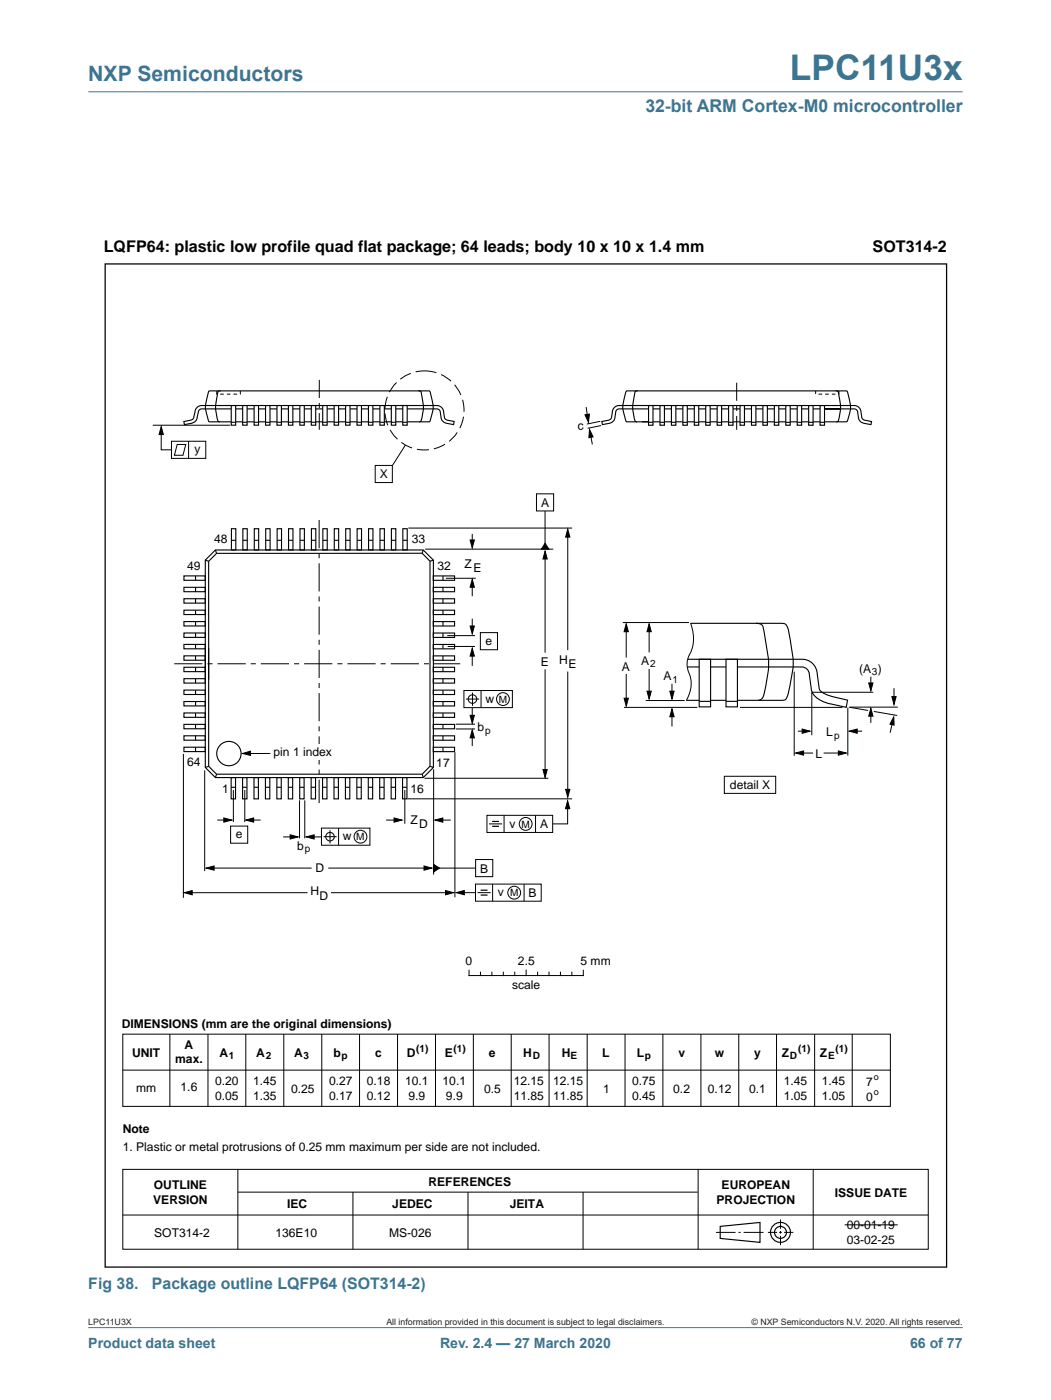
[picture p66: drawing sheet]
<svg xmlns="http://www.w3.org/2000/svg" width="210mm" height="280mm" viewBox="0 0 210 280" stroke-linecap="round" stroke-linejoin="round" font-family="sans-serif">
<defs><g id="words">
<text font-size="7.1" fill="#3c7592" x="157.8" y="16">LPC11U3x</text>
<text font-size="4.2" fill="#3c7592" x="17.6" y="16.2">NXP Semiconductors</text>
<text font-size="3.5" fill="#3c7592" x="128.9" y="22.5">32-bit ARM Cortex-M0 microcontroller</text>
<g font-size="3.2">
<text x="20.7" y="50.4">LQFP64: plastic low profile quad flat package; 64 leads; body 10 x 10 x 1.4 mm</text>
<text x="174.3" y="50.4">SOT314-2</text>
</g>
<g font-size="3.2" fill="#3c7592">
<text x="17.6" y="257.6">Fig 38.</text>
<text x="30.3" y="257.6">Package outline LQFP64 (SOT314-2)</text>
</g>
<g font-size="2.8" fill="#3c7592">
<text x="17.6" y="269.3">Product data sheet</text>
<text x="87.9" y="269.3">Rev. 2.4 — 27 March 2020</text>
<text x="181.8" y="269.3">66 of 77</text>
</g>
<g font-size="2.4">
<text x="115.4" y="86" transform="rotate(-3 115.4 86)">c</text>
<text x="38.8" y="90.5">y</text>
<text x="75.8" y="95.6">X</text>
<text x="108.1" y="101.3">A</text>
<text x="37.3" y="113.9">49</text>
<text x="42.8" y="108.6">48</text>
<text x="82.2" y="108.6">33</text>
<text x="87.4" y="113.9">32</text>
<text x="92.8" y="113.5">Z</text>
<text x="94.6" y="114.3">E</text>
<text x="97" y="128.8">e</text>
<text x="108" y="133">E</text>
<text x="111.7" y="132.6">H</text>
<text x="113.6" y="133.5">E</text>
<text x="124.2" y="134">A</text>
<text x="128" y="132.8">A</text>
<text x="132.5" y="136">A</text>
<text x="171.6" y="134.5">(A )</text>
<text x="96.9" y="140.4">w</text>
<text x="95.4" y="146.1">b</text>
<text x="165" y="147.1">L</text>
<text x="37.3" y="153">64</text>
<text x="54.6" y="151.1">pin 1 index</text>
<text x="87.1" y="153.3">17</text>
<text x="162.9" y="151.4">L</text>
<text x="44.4" y="158.5">1</text>
<text x="82" y="158.5">16</text>
<text x="145.8" y="157.7">detail X</text>
<text x="47.1" y="167.5">e</text>
<text x="68.5" y="167.9">w</text>
<text x="82" y="164.6">Z</text>
<text x="83.7" y="165.5">D</text>
<text x="101.7" y="165.4">v</text>
<text x="107.9" y="165.5">A</text>
<text x="59.3" y="169.9">b</text>
<text x="62" y="178.9">H</text>
<text x="63" y="174.3">D</text>
<text x="63.8" y="179.8">D</text>
<text x="95.9" y="174.4">B</text>
<text x="99.4" y="179.1">v</text>
<text x="105.6" y="179.3">B</text>
<text x="93" y="192.9">0</text>
<text x="102.3" y="197.6">scale</text>
<text x="103.4" y="192.9">2.5</text>
<text x="116" y="192.9">5 mm</text>
<text x="24.3" y="205.5">DIMENSIONS (mm are the original dimensions)</text>
<text x="36.9" y="209.6">A</text>
<text x="26.4" y="211.2">UNIT</text>
<text x="35" y="212.5">max.</text>
<text x="43.8" y="211.2">A</text>
<text x="51.2" y="211.2">A</text>
<text x="58.7" y="211.2">A</text>
<text x="66.6" y="211.2">b</text>
<text x="74.9" y="211.2">c</text>
<text x="81.3" y="211.2">D</text>
<text x="88.8" y="211.2">E</text>
<text x="97.6" y="211.2">e</text>
<text x="104.5" y="211.2">H</text>
<text x="112.2" y="211.2">H</text>
<text x="120.3" y="211.2">L</text>
<text x="127.2" y="211.2">L</text>
<text x="135.5" y="211.2">v</text>
<text x="142.8" y="211.2">w</text>
<text x="150.6" y="211.2">y</text>
<text x="156.1" y="211.2">Z</text>
<text x="163.7" y="211.2">Z</text>
<text x="27.2" y="218.1">mm</text>
<text x="36.1" y="218">1.6</text>
<text x="43" y="216.9">0.20</text>
<text x="43" y="219.8">0.05</text>
<text x="50.5" y="216.9">1.45</text>
<text x="50.5" y="219.8">1.35</text>
<text x="58.1" y="218.4">0.25</text>
<text x="65.7" y="216.9">0.27</text>
<text x="65.7" y="219.8">0.17</text>
<text x="73.3" y="216.9">0.18</text>
<text x="73.3" y="219.8">0.12</text>
<text x="80.9" y="216.9">10.1</text>
<text x="81.6" y="219.8">9.9</text>
<text x="88.4" y="216.9">10.1</text>
<text x="89.1" y="219.8">9.9</text>
<text x="96.7" y="218.4">0.5</text>
<text x="102.6" y="216.9">12.15</text>
<text x="102.6" y="219.8">11.85</text>
<text x="110.5" y="216.9">12.15</text>
<text x="110.5" y="219.8">11.85</text>
<text x="120.5" y="218.3">1</text>
<text x="126.2" y="216.9">0.75</text>
<text x="126.2" y="219.8">0.45</text>
<text x="134.5" y="218.3">0.2</text>
<text x="141.4" y="218.3">0.12</text>
<text x="149.6" y="218.3">0.1</text>
<text x="156.5" y="216.9">1.45</text>
<text x="156.5" y="219.8">1.05</text>
<text x="164.1" y="216.9">1.45</text>
<text x="164.1" y="219.8">1.05</text>
<text x="173" y="217.1">7</text>
<text x="173" y="220">0</text>
<text x="24.5" y="226.4">Note</text>
<text x="24.5" y="230">1. Plastic or metal protrusions of 0.25 mm maximum per side are not included.</text>
<text x="30.7" y="237.6">OUTLINE</text>
<text x="85.6" y="236.9">REFERENCES</text>
<text x="144.1" y="237.6">EUROPEAN</text>
<text x="166.7" y="239.1">ISSUE DATE</text>
<text x="30.6" y="240.6">VERSION</text>
<text x="57.3" y="241.5">IEC</text>
<text x="78.3" y="241.5">JEDEC</text>
<text x="101.8" y="241.5">JEITA</text>
<text x="143.1" y="240.6">PROJECTION</text>
<text x="169.1" y="245.6">00-01-19</text>
<text x="30.8" y="247.1">SOT314-2</text>
<text x="55" y="247.1">136E10</text>
<text x="77.7" y="247.1">MS-026</text>
<text x="169.1" y="248.5">03-02-25</text>
</g>
<g font-size="2">
<text x="129.9" y="133.3">2</text>
<text x="134.3" y="136.4">1</text>
<text x="174.1" y="135">3</text>
<text x="99.6" y="140.4">M</text>
<text x="96.9" y="146.6">p</text>
<text x="166.6" y="147.6">p</text>
<text x="71.1" y="167.9">M</text>
<text x="104.2" y="165.4">M</text>
<text x="60.9" y="170.3">p</text>
<text x="101.9" y="179.1">M</text>
<text x="45.7" y="211.6">1</text>
<text x="53.1" y="211.6">2</text>
<text x="60.6" y="211.6">3</text>
<text x="68.2" y="211.6">p</text>
<text x="83.1" y="210.2">(1)</text>
<text x="90.6" y="210.2">(1)</text>
<text x="106.4" y="211.6">D</text>
<text x="114" y="211.6">E</text>
<text x="128.8" y="211.6">p</text>
<text x="157.8" y="211.6">D</text>
<text x="159.4" y="210.2">(1)</text>
<text x="165.4" y="211.6">E</text>
<text x="166.9" y="210.2">(1)</text>
</g>
<g font-size="1.8">
<text x="174.5" y="215.8">o</text>
<text x="174.5" y="218.8">o</text>
</g>
<g font-size="1.8" fill="#231f20">
<text x="17.6" y="264.7">LPC11U3X</text>
<text x="77.2" y="264.7">All information provided in this document is subject to legal disclaimers.</text>
<text x="150.1" y="264.7">© NXP Semiconductors N.V. 2020. All rights reserved.</text>
</g>
</g></defs>
<g fill="#3c7592" stroke="#3c7592" stroke-width=".2">
<path d="M17.6 265.3h174.7z"/>
<path d="M17.6 18.3h174.7z"/>
</g>
<g fill="none" stroke="#000" stroke-width=".2">
<path d="M30.5 85h15.4M32.2 85.9v4h2M34.2 88.2h6.9v3.4h-6.9zM35.4 88.8h1.7l-.5 2.2h-1.8zM37.7 88.2v3.4M74.9 93h3.5v3.4h-3.5zM81 88.9l-2.6 4.1M107.1 98.7h3.5v3.4h-3.5zM117.1 81.3l.3 2.5M117.8 86.4l.5 2.4M119.9 84.2l-2.7 .5M120 85l-2.6 .6"/>
<path d="M81.6 105.5h32.7M84.9 109.7h25.6M89.1 115.6h5.9M94.3 106.7v2.3M94.3 116.6v2.5M108.9 102.1v7.4M108.9 111v19.4M113.4 106.6v23.3M89.3 127h5.6M89.4 129.2h5.5M94.3 123.6v2.6M94.3 130.5v2.6"/>
<path d="M95.9 126.4h3.5v3.4h-3.5zM108.9 133.7v20.7M113.4 134.2v24.2M124.4 124.4h13.2M125.1 125.1v6.3M125.1 134.7v5.7M129 140h7.7M129.6 125.1v5.3M129.6 133.7v5.2M134.2 136.6v2.6M137.9 124.6a7.4 7.4 0 0 1-.4 6.6 4.5 4.5 0 0 0 .3 3.9 6.1 6.1 0 0 1-.7 4.8M158.6 134.2v16.8"/>
<path d="M173.9 135.2v1.9M174.4 138.3l-12.3 .1v8.5M178.5 137.5v2.6M36.6 150.6v28.8M40.9 153.9v20.2M46.6 157.9v6.4M48.9 157.9v6.4M54 150.6h-5.3M59.8 159.9v7.6M60.9 159.9v7.6M80.8 157.9v6.7M81.4 159.6h32.9"/>
<path d="M84.8 155.5h24.7M86.6 153.7v21.1M90.9 150.3v29M91 144.7h3.9M91 145.7h3.9M94.3 141.5v2.5M94.3 146.8v2.3M124.6 141.4h14.7M134.2 142.6v2.6M144.7 155.1h10.2v3.4h-10.2zM147.8 141.4h20.5M159.4 146.1h1.7"/>
<path d="M159.9 150.5h2.5M164.5 150.5h3.7M169.3 141.4v9.6M169.5 141.3l3.9 .7M169.7 141.3h9.6M170.4 146.1h1.8M173.9 142.5v1.9M174.5 142.2l4.7 .8M178.3 143.9l-.5 2.5M37.8 178.4h23.6M42.1 173.5h20.1M43.4 163.9h2.1"/>
<path d="M46.1 165.1h3.4v3.4h-3.4zM49.9 163.9h2.1M56.6 167.2h2.5M62 167.2h2.2M65.6 173.5h19.8M66.1 178.4h23.6M77.1 163.9h2.6M87.2 173.5h7.8M87.5 163.9h2.5M92 178.4h3M95 176.7h13.1v3.4h-13.1zM95 171.8h3.4v3.4h-3.4z"/>
<path d="M95.4 178.4h2.6M97.3 162.9h13.1v3.4h-13.1zM97.7 164.6h2.6M98.4 176.7v3.4M100.7 162.9v3.4M104.7 176.7v3.4M107 162.9v3.4M113.4 161v3.6h-3M24.5 206.6h153.3v14.5h-153.3zM24.5 213.8h153.3M33.9 206.6v14.5M41.5 206.6v14.5"/>
<path d="M49.1 206.6v14.5M56.7 206.6v14.5M64.3 206.6v14.5M71.8 206.6v14.5M79.4 206.6v14.5M87 206.6v14.5M94.5 206.6v14.5M102.1 206.6v14.5M109.7 206.6v14.5M117.3 206.6v14.5M124.8 206.6v14.5M132.4 206.6v14.5"/>
<path d="M140 206.6v14.5M147.5 206.6v14.5M155.1 206.6v14.5M162.7 206.6v14.5M170.2 206.6v14.5M24.5 233.7h160.9v15.9h-160.9zM47.5 233.7v15.9M47.5 238.2h91.8M70.5 238.2v11.4M93.5 238.2v11.4M116.4 238.2v11.4M139.4 233.7v15.9"/>
<path d="M162.4 233.7v15.9M24.5 242.8h160.9M143 246.3h3.9M147.5 246.3h.4M148.5 246.3h4M153.4 246.3h1.8M155.6 246.3h.6M155.9 243.7v1.8M155.9 246v.5M155.9 247v1.8M156.6 246.3h1.8M168.7 244.8h10.6"/>
<circle cx="102.7" cy="178.4" r="1.28"/>
<circle cx="105" cy="164.6" r="1.28"/>
</g>
<g fill="none" stroke="#000" stroke-width=".23">
<path d="M143.8 245.1l8-.8v4l-8-.8z"/>
<circle cx="155.9" cy="246.3" r="1.99"/>
<circle cx="155.9" cy="246.3" r="1.2"/>
</g>
<path d="M63.7 103.9v56.6M34.8 132.6h57.1" fill="none" stroke="#000" stroke-width=".2" stroke-dasharray="5.6 1 1 1" stroke-linecap="butt"/>
<path d="M63.8 75.9v10M147.1 76.5v9.4" fill="none" stroke="#000" stroke-width=".2" stroke-dasharray="3.6 1 1 1" stroke-linecap="butt"/>
<g fill="#000" stroke="#000" stroke-width=".2">
<path d="M32.2 85.2l.4 1.6h-.8zM116.8 82.9l.9-.2-.2 1.7zM117.7 85.8l.7 1.5-.8 .2zM94.3 115.8l.4 1.5h-.8zM93.9 107.9h.8l-.4 1.6zM108.9 110.1l.4 1.6h-.9zM108.9 108.6l.7 1.1h-1.5zM113.4 105.7l.4 1.6h-.8zM94.3 129.5l.4 1.6h-.8zM93.9 125.1h.8l-.4 1.6zM125.1 124.6l.4 1.6h-.9zM124.6 139.5h.9l-.4 1.6z"/>
<path d="M129.6 124.6l.5 1.6h-.9zM129.2 138.1h.9l-.5 1.6zM133.8 138.1h.8l-.4 1.6zM173.5 136.5h.8l-.4 1.6zM178.1 139.2h.9l-.5 1.6zM48.4 150.6l1.6-.5v.9zM94.3 145.9l.4 1.5h-.8zM93.9 142.9h.8l-.4 1.6zM108.4 153.8h.9l-.4 1.6zM113 157.7h.8l-.4 1.6zM134.2 141.6l.4 1.6h-.8zM160.2 145.7l1.6 .4-1.6 .4z"/>
<path d="M158.9 150.5l1.6-.4v.8zM167.4 150.1l1.6 .4-1.6 .4zM169.6 146.1l1.6-.4v.8zM173.9 141.5l.4 1.6h-.8zM178.5 143.3l.1 1.6-.9-.2zM36.8 178.4l1.6-.4v.8zM41.2 173.5l1.6-.5v.9zM44.7 163.4l1.6 .5-1.6 .4zM49.1 163.9l1.6-.5v.9zM58 166.8l1.5 .4-1.5 .5zM61.2 167.2l1.5-.4v.9zM78.7 163.4l1.6 .5-1.6 .4z"/>
<path d="M84.7 173l1.6 .5-1.6 .4zM86.6 172.7l1.2 .8-1.2 .7zM86.9 163.9l1.5-.5v.9zM89 178l1.6 .4-1.6 .4zM91.1 178.4l1.6-.5v.9zM113.4 160l.4 1.6h-.9z"/>
</g>
<path d="M96 177.9h1.4M96 178.9h1.4M98.3 164.1h1.4M98.3 165.1h1.4" fill="none" stroke="#000" stroke-width=".24"/>
<circle cx="84.8" cy="82" r="7.9" fill="none" stroke="#000" stroke-width=".2" stroke-dasharray="2.4 1" stroke-linecap="butt"/>
<g fill="none" stroke="#000" stroke-width=".22">
<path d="M44.1 78.1h-.4l-.3 .6a8 8 0 0 0 .3 5.6h.2M83.5 78.1h.4l.3 .6a8 8 0 0 1-.3 5.6h-.2M127.4 78.1h-.4l-.3 .6a8 8 0 0 0 .3 5.6h.2M166.9 78.1h.3l.3 .6a8 8 0 0 1-.2 5.6h-.2M46.2 81.7h-5.9a.68 .68 0 0 0-.7 .7l-.2 .9a1.38 1.38 0 0 1-1.4 1.3l-1.2 .2-.1-.6 1.3-.2a.76 .76 0 0 0 .7-.7l.2-.9a1.35 1.35 0 0 1 1.4-1.4h47a1.35 1.35 0 0 1 1.3 1.4l.2 .9a.74 .74 0 0 0 .7 .7l1.2 .2-.1 .6a2.48 2.48 0 0 1-2.5-1.1l-.2-1.3a.68 .68 0 0 0-.6-.7h-40.2M80 81h1.3M80.4 84.3h-38.4l-.3-.1-.2-.6a6.1 6.1 0 0 1 0-4.8l.2-.6 .3-.1h43.8a6.9 6.9 0 0 1 0 6.2h-4.5M128.2 84.3h1.4M129.6 81h1.3M129.8 84.3h-4.4l-.4-.1a7 7 0 0 1 .1-6.1h44a6.8 6.8 0 0 1 0 6.2h-38.7M164.5 81.7h6.1a.68 .68 0 0 1 .7 .7 1.99 1.99 0 0 0 1 2.1l1.6 .3 .2-.6-1.3-.2a.73 .73 0 0 1-.7-.7 2.06 2.06 0 0 0-1.1-2.2l-47.4-.1a1.35 1.35 0 0 0-1.3 1.4l-.2 .9a.74 .74 0 0 1-.7 .7l-1.2 .2 .1 .6a2.48 2.48 0 0 0 2.5-1.1l.2-1.3a.68 .68 0 0 1 .6-.7h44.1M36.7 119.6h4.3v.9h-4.3z"/>
<path d="M36.7 117.4h4.3v.8h-4.3zM36.7 115.1h4.3v.9h-4.3zM39.1 115.1v.8M39.1 117.4v.8M39.1 119.7v.8M41 111.9l.7 .3M43 109.9l.3 .7M46.2 105.6h.9v4.3h-.9zM46.3 108h.8M48.5 105.6h.9v4.3h-.9zM48.5 108h.9M50.8 105.6h.9v4.3h-.9z"/>
<path d="M50.8 108h.9M53.1 105.6h.8v4.3h-.8zM53.1 108h.8M55.3 105.6h.9v4.3h-.9zM55.4 108h.8M57.6 105.6h.9v4.3h-.9zM57.7 108h.8M59.9 105.6h.9v4.3h-.9zM59.9 108h.9M62.2 105.6h.9v4.3h-.9zM62.2 108h.9M64.5 105.6h.9v4.3h-.9z"/>
<path d="M64.5 108h.8M66.8 105.6h.8v4.3h-.8zM66.8 108h.8M69 105.6h.9v4.3h-.9zM69.1 108h.8M71.3 105.6h.9v4.3h-.9zM71.4 108h.8M73.6 105.6h.9v4.3h-.9zM73.6 108h.9M75.9 105.6h.9v4.3h-.9zM75.9 108h.8M78.2 105.6h.8v4.3h-.8z"/>
<path d="M78.2 108h.8M80.5 105.6h.8v4.3h-.8zM80.5 108h.8M84.5 109.9l-.2 .7M86.5 115.1h4.3v.9h-4.3zM86.5 117.4h4.3v.8h-4.3zM86.5 119.6h4.3v.9h-4.3zM86.6 111.9l-.7 .3M88.5 115.1v.9M88.5 117.4v.9M88.5 119.7v.8M36.7 137.9h4.3v.9h-4.3z"/>
<path d="M36.7 135.6h4.3v.9h-4.3zM36.7 133.3h4.3v.9h-4.3zM36.7 131.1h4.3v.8h-4.3zM36.7 128.8h4.3v.8h-4.3zM36.7 126.5h4.3v.9h-4.3zM36.7 124.2h4.3v.9h-4.3zM36.7 121.9h4.3v.9h-4.3zM39.1 121.9v.9M39.1 124.2v.9M39.1 126.5v.8M39.1 128.8v.8M39.1 131.1v.8"/>
<path d="M39.1 133.3v.9M39.1 135.6v.9M39.1 137.9v.9M41 129.5v23.9l2 2h41.5l2.1-2v-41.5l-2.1-2h-41.5l-2 2v23.9M41.7 129.5v23.6l1.6 1.6h41l1.6-1.6v-40.9l-1.6-1.6h-41l-1.6 1.6v23.6M86.5 121.9h4.3v.9h-4.3zM86.5 124.2h4.3v.9h-4.3zM86.5 126.5h4.3v.9h-4.3zM86.5 128.8h4.3v.9h-4.3zM86.5 131.1h4.3v.8h-4.3zM86.5 133.3h4.3v.9h-4.3zM86.5 135.6h4.3v.9h-4.3z"/>
<path d="M86.5 137.9h4.3v.9h-4.3zM88.5 121.9v.9M88.5 124.2v.9M88.5 126.5v.9M88.5 128.8v.8M88.5 131.1v.8M88.5 133.4v.8M88.5 135.6v.9M88.5 137.9v.9M137.1 139.9h2.5M137.3 133.3h2.3M137.3 131.7h22.9a3 3 0 0 1 3 3.1l.4 2.8a4.1 4.1 0 0 0 2.8 1.6l2.9 .7-.3 1.4a17.5 17.5 0 0 1-4.9-1.3 3.4 3.4 0 0 1-2.1-2.4l-.4-2.8a1.53 1.53 0 0 0-1.5-1.5h-12.8"/>
<path d="M137.9 124.6h18a1.25 1.25 0 0 1 1.5 1.2l.4 1.9a21.7 21.7 0 0 1 .6 5.6l-.1 .8a18.8 18.8 0 0 1-1.4 5.6l-1 .2h-8.6M139.6 131.7h2.3v9.5h-2.3zM141.9 139.9h3.1M141.9 133.3h3.1M145 131.7h2.3v9.5h-2.3zM36.7 149.3h4.3v.9h-4.3zM36.7 147h4.3v.9h-4.3zM36.7 144.7h4.3v.9h-4.3zM36.7 142.5h4.3v.8h-4.3zM36.7 140.2h4.3v.9h-4.3zM39.1 140.2v.8M39.1 142.5v.8"/>
<path d="M39.1 144.7v.9M39.1 147v.9M39.1 149.3v.9M41.7 153.1l-.7 .3M43.3 154.7l-.3 .7M46.2 155.4h.8v4.2h-.8zM46.2 157.3h.8M48.4 155.4h.9v4.2h-.9zM48.5 157.3h.8M50.7 155.4h.9v4.2h-.9zM50.8 157.3h.8M53 155.4h.9v4.2h-.9z"/>
<path d="M53 157.3h.9M55.3 155.4h.9v4.2h-.9zM55.3 157.3h.8M57.6 155.4h.9v4.2h-.9zM57.6 157.3h.8M59.9 155.4h.8v4.2h-.8zM59.9 157.3h.8M62.1 155.4h.9v4.2h-.9zM62.1 157.3h.9M64.4 155.4h.9v4.2h-.9zM64.4 157.3h.9M66.7 155.4h.9v4.2h-.9z"/>
<path d="M66.7 157.3h.9M69 155.4h.9v4.2h-.9zM69 157.3h.8M71.3 155.4h.8v4.2h-.8zM71.3 157.3h.8M73.6 155.4h.8v4.2h-.8zM73.6 157.3h.8M75.8 157.3h.9M75.8 155.4h.9v4.2h-.9zM78.1 157.3h.9M78.1 155.4h.9v4.2h-.9zM80.4 157.3h.8"/>
<path d="M80.4 155.4h.9v4.2h-.9zM85.9 153.1l.7 .3M86.5 140.2h4.3v.9h-4.3zM86.5 142.5h4.3v.8h-4.3zM86.5 144.8h4.3v.8h-4.3zM86.5 147h4.3v.9h-4.3zM86.5 149.3h4.3v.9h-4.3zM88.5 140.2v.9M88.5 142.5v.8M88.5 144.8v.8M88.5 147.1v.8M88.5 149.4v.8"/>
<path d="M139.7 140.1h2.2M145 140.1h2.3"/>
<circle cx="45.7" cy="150.6" r="2.43"/>
</g>
<path d="M43.3 78.1v.7h4.7v-.7M167.5 78.1v.7h-4.6v-.7" fill="none" stroke="#000" stroke-width=".2" stroke-dasharray=".7 .6" stroke-linecap="butt"/>
<path d="M63.3 148.7h.8v3.1h-.8z" fill="#fff"/>
<g fill="none" stroke="#000" stroke-width=".2">
<path d="M92.7 138h9.6v3.4h-9.6zM93.1 139.7h2.6M94.4 138.4v2.6M96.1 138v3.4M64.2 165.5h9.7v3.4h-9.7zM64.6 167.2h2.6M65.9 165.9v2.6M67.6 165.5v3.4"/>
<circle cx="94.4" cy="139.7" r=".86"/>
<circle cx="100.4" cy="139.7" r="1.28"/>
<circle cx="65.9" cy="167.2" r=".86"/>
<circle cx="72" cy="167.2" r="1.28"/>
</g>
<path d="M46.2 81h.9v4h-.9z" fill="#fff" stroke="#000" stroke-width=".22"/>
<path d="M46.2 84.4h.9" fill="none" stroke="#000" stroke-width=".22"/>
<path d="M50.7 81h.9v4h-.9z" fill="#fff" stroke="#000" stroke-width=".22"/>
<path d="M50.8 84.4h.8" fill="none" stroke="#000" stroke-width=".22"/>
<path d="M59.9 81h.9v4h-.9z" fill="#fff" stroke="#000" stroke-width=".22"/>
<path d="M59.9 84.4h.9" fill="none" stroke="#000" stroke-width=".22"/>
<path d="M55.3 81h.9v4h-.9z" fill="#fff" stroke="#000" stroke-width=".22"/>
<path d="M55.3 84.4h.9" fill="none" stroke="#000" stroke-width=".22"/>
<path d="M48.5 81h.9v4h-.9z" fill="#fff" stroke="#000" stroke-width=".22"/>
<path d="M48.5 84.4h.9" fill="none" stroke="#000" stroke-width=".22"/>
<path d="M53 81h.9v4h-.9z" fill="#fff" stroke="#000" stroke-width=".22"/>
<path d="M53.1 84.4h.8" fill="none" stroke="#000" stroke-width=".22"/>
<path d="M64.5 81h.8v4h-.8z" fill="#fff" stroke="#000" stroke-width=".22"/>
<path d="M64.5 84.4h.8" fill="none" stroke="#000" stroke-width=".22"/>
<path d="M69 81h.9v4h-.9z" fill="#fff" stroke="#000" stroke-width=".22"/>
<path d="M69 84.4h.9" fill="none" stroke="#000" stroke-width=".22"/>
<path d="M73.6 81h.9v4h-.9z" fill="#fff" stroke="#000" stroke-width=".22"/>
<path d="M73.6 84.4h.9" fill="none" stroke="#000" stroke-width=".22"/>
<path d="M75.9 81h.9v4h-.9z" fill="#fff" stroke="#000" stroke-width=".22"/>
<path d="M75.9 84.4h.9" fill="none" stroke="#000" stroke-width=".22"/>
<path d="M78.2 81h.8v4h-.8z" fill="#fff" stroke="#000" stroke-width=".22"/>
<path d="M78.2 84.4h.8" fill="none" stroke="#000" stroke-width=".22"/>
<path d="M80.4 81h.9v4h-.9z" fill="#fff" stroke="#000" stroke-width=".22"/>
<path d="M80.5 84.4h.8" fill="none" stroke="#000" stroke-width=".22"/>
<path d="M71.3 81h.9v4h-.9z" fill="#fff" stroke="#000" stroke-width=".22"/>
<path d="M71.3 84.4h.9" fill="none" stroke="#000" stroke-width=".22"/>
<path d="M66.7 81h.9v4h-.9z" fill="#fff" stroke="#000" stroke-width=".22"/>
<path d="M66.8 84.4h.8" fill="none" stroke="#000" stroke-width=".22"/>
<path d="M57.6 81h.9v4h-.9z" fill="#fff" stroke="#000" stroke-width=".22"/>
<path d="M57.6 84.4h.9" fill="none" stroke="#000" stroke-width=".22"/>
<path d="M62.2 81h.9v4h-.9z" fill="#fff" stroke="#000" stroke-width=".22"/>
<path d="M62.2 84.4h.9" fill="none" stroke="#000" stroke-width=".22"/>
<path d="M129.5 81h.9v4h-.9z" fill="#fff"/>
<path d="M129.5 81h.9v4h-.9zM129.5 84.4h.9" fill="none" stroke="#000" stroke-width=".22"/>
<path d="M134.1 81h.9v4h-.9z" fill="#fff" stroke="#000" stroke-width=".22"/>
<path d="M134.1 84.4h.9" fill="none" stroke="#000" stroke-width=".22"/>
<path d="M143.2 81h.9v4h-.9z" fill="#fff" stroke="#000" stroke-width=".22"/>
<path d="M143.2 84.4h.9" fill="none" stroke="#000" stroke-width=".22"/>
<path d="M138.7 81h.8v4h-.8z" fill="#fff" stroke="#000" stroke-width=".22"/>
<path d="M138.7 84.4h.8" fill="none" stroke="#000" stroke-width=".22"/>
<path d="M131.8 81h.9v4h-.9z" fill="#fff" stroke="#000" stroke-width=".22"/>
<path d="M131.8 84.4h.9" fill="none" stroke="#000" stroke-width=".22"/>
<path d="M136.4 81h.9v4h-.9z" fill="#fff" stroke="#000" stroke-width=".22"/>
<path d="M136.4 84.4h.9" fill="none" stroke="#000" stroke-width=".22"/>
<path d="M147.8 81h.9v4h-.9z" fill="#fff" stroke="#000" stroke-width=".22"/>
<path d="M147.8 84.4h.9" fill="none" stroke="#000" stroke-width=".22"/>
<path d="M152.4 81h.9v4h-.9z" fill="#fff" stroke="#000" stroke-width=".22"/>
<path d="M152.4 84.4h.8" fill="none" stroke="#000" stroke-width=".22"/>
<path d="M156.9 81h.9v4h-.9z" fill="#fff" stroke="#000" stroke-width=".22"/>
<path d="M156.9 84.4h.9" fill="none" stroke="#000" stroke-width=".22"/>
<path d="M159.2 81h.9v4h-.9z" fill="#fff" stroke="#000" stroke-width=".22"/>
<path d="M159.2 84.4h.9" fill="none" stroke="#000" stroke-width=".22"/>
<path d="M161.5 81h.9v4h-.9z" fill="#fff" stroke="#000" stroke-width=".22"/>
<path d="M161.5 84.4h.9" fill="none" stroke="#000" stroke-width=".22"/>
<path d="M163.8 81h.9v4h-.9z" fill="#fff" stroke="#000" stroke-width=".22"/>
<path d="M163.8 84.4h.9" fill="none" stroke="#000" stroke-width=".22"/>
<path d="M154.6 81h.9v4h-.9z" fill="#fff" stroke="#000" stroke-width=".22"/>
<path d="M154.7 84.4h.8" fill="none" stroke="#000" stroke-width=".22"/>
<path d="M150.1 81h.9v4h-.9z" fill="#fff" stroke="#000" stroke-width=".22"/>
<path d="M150.1 84.4h.9" fill="none" stroke="#000" stroke-width=".22"/>
<path d="M140.9 81h.9v4h-.9z" fill="#fff" stroke="#000" stroke-width=".22"/>
<path d="M141 84.4h.8" fill="none" stroke="#000" stroke-width=".22"/>
<path d="M145.5 81h.9v4h-.9z" fill="#fff" stroke="#000" stroke-width=".22"/>
<path d="M145.5 84.4h.9M151 124.6h.1a1.22 1.22 0 0 1 1.4 1.1l.3 1.9a22.1 22.1 0 0 1 .7 5.9l-.6 3.6a3.6 3.6 0 0 1-1.1 2.8h-.4M84.3 154.7l.2 .7" fill="none" stroke="#000" stroke-width=".22"/>
<path d="M93.7 193.9v1h22.8v-1M96 194.3v.6M98.2 194.3v.6M100.5 194.3v.6M102.8 194.3v.6M105.1 193.8v1.1M107.4 194.3v.6M109.6 194.3v.6M111.9 194.3v.6M114.2 194.3v.6" fill="none" stroke="#000" stroke-width=".2"/>
<path d="M21 52.7h168v200.5h-168z" fill="none" stroke="#000" stroke-width=".25"/>
<use href="#words"/>
</svg>
